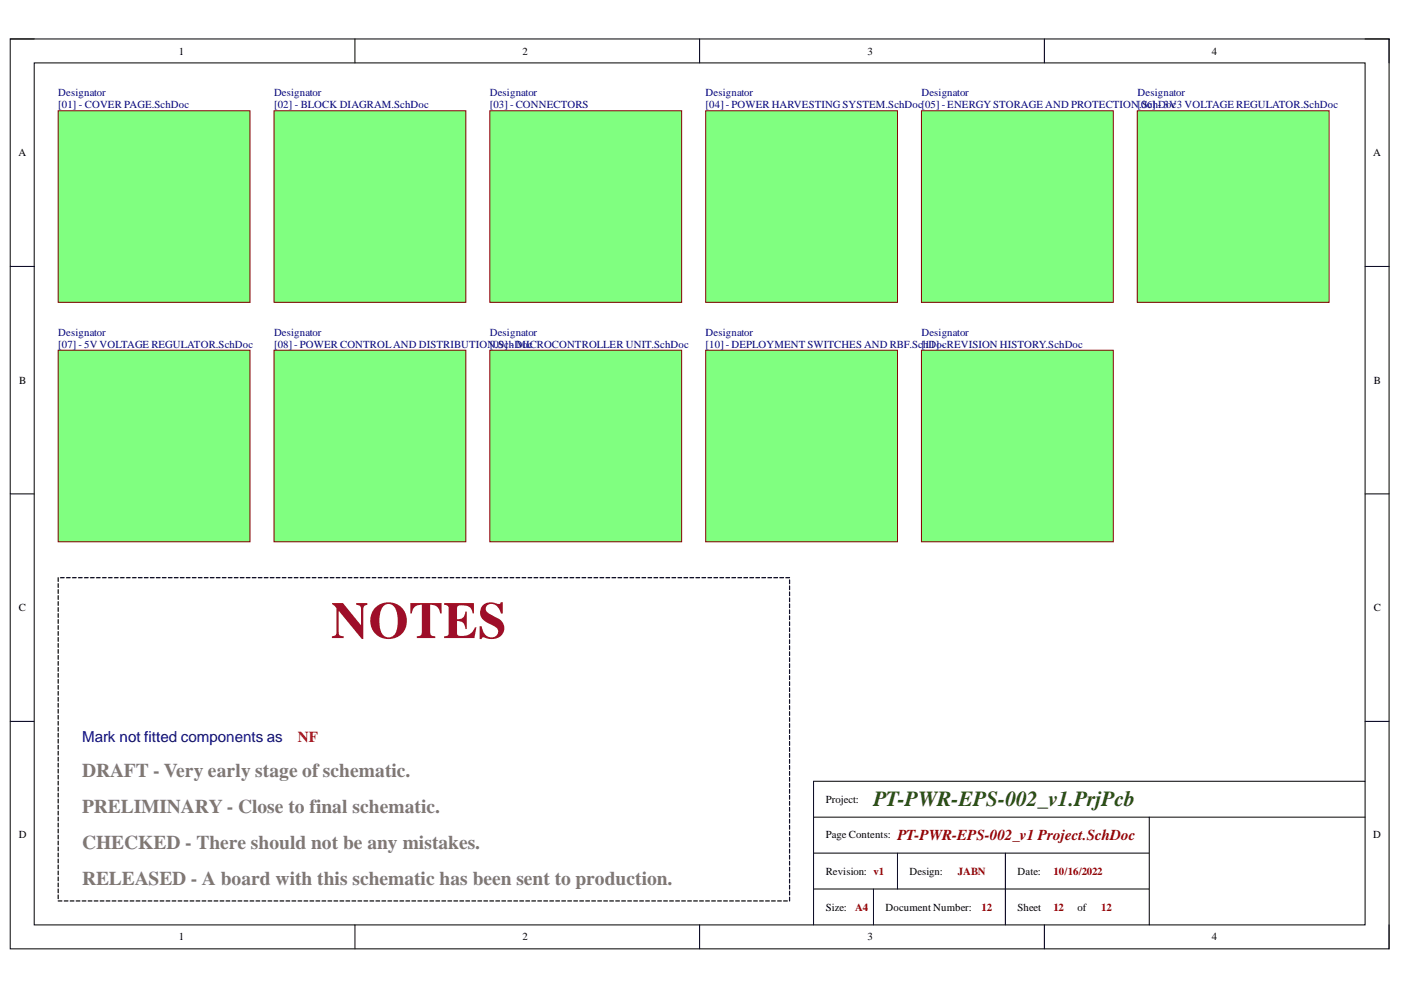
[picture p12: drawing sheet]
<svg xmlns="http://www.w3.org/2000/svg" width="297mm" height="210mm" viewBox="0 0 297 210" stroke-linecap="round" stroke-linejoin="round" font-family="sans-serif">
<defs><g id="words">
<text font-size="11" fill="#9e0e29" x="70.2" y="135.3">NOTES</text>
<text font-size="4.6" fill="#274e13" x="185.2" y="170.9">PT-PWR-EPS-002_v1.PrjPcb</text>
<g font-size="4.1" fill="#827872">
<text x="17.4" y="164.7">DRAFT - Very early stage ofschematic.</text>
<text x="17.4" y="172.4">PRELIMINARY - Close to final schematic.</text>
<text x="17.4" y="180">CHECKED - There should not be any mistakes.</text>
<text x="17.4" y="187.6">RELEASED - A board with this schematic has been sent to production.</text>
</g>
<text font-size="3.2" fill="#000080" x="17.4" y="157.3">Mark not fitted components as</text>
<text font-size="3.2" fill="#f00" x="63.2" y="157.3">NF</text>
<text font-size="3.2" fill="#980000" x="190.3" y="178.1">PT-PWR-EPS-002_v1 Project.SchDoc</text>
<g font-size="2.3">
<text x="37.9" y="11.6">1</text>
<text x="110.8" y="11.6">2</text>
<text x="183.9" y="11.6">3</text>
<text x="256.9" y="11.6">4</text>
<text x="3.9" y="33.1">A</text>
<text x="291.2" y="33.1">A</text>
<text x="4.1" y="81.3">B</text>
<text x="291.3" y="81.3">B</text>
<text x="4" y="129.5">C</text>
<text x="291.3" y="129.5">C</text>
<text x="175.1" y="170.2">Project:</text>
<text x="4" y="177.8">D</text>
<text x="175.1" y="177.8">Page Contents:</text>
<text x="291.2" y="177.8">D</text>
<text x="175.1" y="185.5">Revision: v1</text>
<text x="192.8" y="185.5">Design:</text>
<text x="215.7" y="185.5">Date:</text>
<text x="175.1" y="193.1">Size:</text>
<text x="187.7" y="193.1">Document Number:</text>
<text x="215.7" y="193.1">Sheet</text>
<text x="228.4" y="193.1">of</text>
<text x="37.9" y="199.4">1</text>
<text x="110.8" y="199.4">2</text>
<text x="183.9" y="199.4">3</text>
<text x="256.9" y="199.4">4</text>
</g>
<g font-size="2.3" fill="#000080">
<text x="12.3" y="20.4">Designator</text>
<text x="12.3" y="23">[01] - COVER PAGE.SchDoc</text>
<text x="58.1" y="20.4">Designator</text>
<text x="58.1" y="23">[02] - BLOCK DIAGRAM.SchDoc</text>
<text x="103.9" y="20.4">Designator</text>
<text x="103.9" y="23">[03] - CONNECTORS</text>
<text x="149.6" y="20.4">Designator</text>
<text x="149.6" y="23">[04] - POWER HARVESTINGSYSTEM.SchDoc[05] - ENERGYSTORAGE AND PROTECTION[06] Doc</text>
<text x="195.4" y="20.4">Designator</text>
<text x="241.2" y="20.4">Designator</text>
<text x="241.5" y="23">.Sch- 3V3 VOLTAGE REGULATOR.SchDoc</text>
<text x="12.3" y="71.2">Designator</text>
<text x="58.1" y="71.2">Designator</text>
<text x="103.9" y="71.2">Designator</text>
<text x="149.6" y="71.2">Designator</text>
<text x="195.4" y="71.2">Designator</text>
<text x="12.3" y="73.7">[07] - 5V VOLTAGE REGULATOR.SchDoc</text>
<text x="58.1" y="73.7">[08] - POWER CONTROLAND DISTRIBUTION.SchDoc</text>
<text x="103.9" y="73.7">[09] - MICROCONTROLLER UNIT.SchDoc</text>
<text x="149.6" y="73.7">[10] - DEPLOYMENT SWITCHES AND RBF.SchDo-</text>
<text x="195.4" y="73.7">[11] cREVISION HISTORY.SchDoc</text>
</g>
<g font-size="2.3" fill="#980000">
<text x="203" y="185.5">JABN</text>
<text x="223.3" y="185.5">10/16/2022</text>
<text x="181.3" y="193.1">A4</text>
<text x="208.1" y="193.1">12</text>
<text x="223.3" y="193.1">12</text>
<text x="233.5" y="193.1">12</text>
</g>
</g></defs>
<path d="M2.2 8.3h292.3v192.9h-292.3z" fill="none" stroke="#000" stroke-width=".21"/>
<path d="M7.3 13.3h282.1v182.8h-282.1z" fill-rule="evenodd" fill="#fff"/>
<g fill="none" stroke="#000" stroke-width=".21">
<path d="M2.2 8.3h5.1M7.3 13.3h282.1v182.8h-282.1zM75.3 8.3v5M148.3 8.3v5M221.4 8.3v5M289.4 8.3h5.1v5M2.2 56.5h5.1M289.4 56.5h5.1M2.2 104.7h5.1M289.4 104.7h5.1M2.2 152.9h5.1M289.4 152.9h5.1"/>
<path d="M172.5 173.3h116.9M243.7 173.3v22.8M289.4 165.6h-116.9v30.5M75.3 196.1v5.1M148.3 196.1v5.1M172.5 180.9h71.2M172.5 188.5h71.2M185.2 188.5v7.6M190.3 180.9v7.6M213.2 180.9v15.2M221.4 196.1v5.1M294.5 196.1v5.1"/>
</g>
<path d="M12.3 23.5h40.7v40.6h-40.7z" fill-rule="evenodd" fill="#80ff80"/>
<path d="M12.3 23.5h40.7v40.6h-40.7z" fill="none" stroke="#800000" stroke-width=".21"/>
<path d="M58.1 23.5h40.7v40.6h-40.7z" fill-rule="evenodd" fill="#80ff80"/>
<path d="M58.1 23.5h40.7v40.6h-40.7z" fill="none" stroke="#800000" stroke-width=".21"/>
<path d="M241.1 23.5h40.7v40.6h-40.7z" fill-rule="evenodd" fill="#80ff80"/>
<path d="M241.1 23.5h40.7v40.6h-40.7z" fill="none" stroke="#800000" stroke-width=".21"/>
<path d="M149.6 23.5h40.7v40.6h-40.7z" fill-rule="evenodd" fill="#80ff80"/>
<path d="M149.6 23.5h40.7v40.6h-40.7z" fill="none" stroke="#800000" stroke-width=".21"/>
<g fill="none" stroke="#000" stroke-width=".25">
<path d="M12.3 122.5v.8M12.3 123.8v.8M12.3 125v.8M12.3 126.3v.8M12.3 127.6v.8M12.3 128.8v.8M12.3 130.1v.8M12.3 131.4v.8M12.3 132.6v.8M12.3 133.9v.8M12.3 135.2v.8M12.3 136.4v.8"/>
<path d="M12.3 137.7v.8M12.3 139v.8M12.8 122.5h.8M14.1 122.5h.8M15.4 122.5h.8M16.6 122.5h.8M17.9 122.5h.8M19.2 122.5h.8M20.4 122.5h.8M21.7 122.5h.8M23 122.5h.8M24.3 122.5h.7"/>
<path d="M25.5 122.5h.8M26.8 122.5h.8M28.1 122.5h.8M29.3 122.5h.8M30.6 122.5h.8M31.9 122.5h.8M33.2 122.5h.7M34.4 122.5h.8M35.7 122.5h.8M37 122.5h.8M38.2 122.5h.8M39.5 122.5h.8"/>
<path d="M40.8 122.5h.8M42 122.5h.8M43.3 122.5h.8M44.6 122.5h.8M45.9 122.5h.8M47.1 122.5h.8M48.4 122.5h.8M49.7 122.5h.8M50.9 122.5h.8M52.2 122.5h.8M53.5 122.5h.8M54.8 122.5h.8"/>
<path d="M56 122.5h.8M57.3 122.5h.8M58.6 122.5h.8M59.8 122.5h.8M61.1 122.5h.8M62.4 122.5h.8M63.7 122.5h.7M64.9 122.5h.8M66.2 122.5h.8M67.5 122.5h.8M68.7 122.5h.8M70 122.5h.8"/>
<path d="M71.3 122.5h.8M72.5 122.5h.8M73.8 122.5h.8M75.1 122.5h.8M76.4 122.5h.8M77.6 122.5h.8M78.9 122.5h.8M80.2 122.5h.8M81.5 122.5h.7M82.7 122.5h.8M84 122.5h.8M85.3 122.5h.8"/>
<path d="M86.5 122.5h.8M87.8 122.5h.8M89.1 122.5h.8M90.3 122.5h.8M91.6 122.5h.8M92.9 122.5h.8M94.2 122.5h.8M95.4 122.5h.8M96.7 122.5h.8M98 122.5h.8M99.2 122.5h.8M100.5 122.5h.8"/>
<path d="M101.8 122.5h.8M103.1 122.5h.8M104.3 122.5h.8M105.6 122.5h.8M106.9 122.5h.8M108.1 122.5h.8M109.4 122.5h.8M110.7 122.5h.8M112 122.5h.7M113.2 122.5h.8M114.5 122.5h.8M115.8 122.5h.8"/>
<path d="M117 122.5h.8M118.3 122.5h.8M119.6 122.5h.8M120.8 122.5h.8M122.1 122.5h.8M123.4 122.5h.8M124.7 122.5h.8M125.9 122.5h.8M127.2 122.5h.8M128.5 122.5h.8M129.7 122.5h.8M131 122.5h.8"/>
<path d="M132.3 122.5h.8M133.6 122.5h.8M134.8 122.5h.8M136.1 122.5h.8M137.4 122.5h.8M138.6 122.5h.8M139.9 122.5h.8M141.2 122.5h.8M142.5 122.5h.8M143.7 122.5h.8M145 122.5h.8M146.3 122.5h.8"/>
<path d="M147.5 122.5h.8M148.8 122.5h.8M150.1 122.5h.8M151.4 122.5h.7M152.6 122.5h.8M153.9 122.5h.8M155.2 122.5h.8M156.4 122.5h.8M157.7 122.5h.8M159 122.5h.8M160.3 122.5h.7M161.5 122.5h.8"/>
<path d="M162.8 122.5h.8M164.1 122.5h.8M165.3 122.5h.8M166.6 122.5h.8M167.4 123v.8M167.4 124.2v.8M167.4 125.5v.8M167.4 126.8v.8M167.4 128v.8M167.4 129.3v.8M167.4 130.6v.8M167.4 131.9v.7"/>
<path d="M167.4 133.1v.8M167.4 134.4v.8M167.4 135.7v.7M167.4 136.9v.8M167.4 138.2v.8M167.4 139.5v.8M12.3 140.3v.8M12.3 141.5v.8M12.3 142.8v.8M12.3 144.1v.8M12.3 145.3v.8M12.3 146.6v.8"/>
<path d="M12.3 147.9v.8M12.3 149.1v.8M12.3 150.4v.8M12.3 151.7v.8M12.3 152.9v.8M12.3 154.2v.8M12.3 155.5v.8M12.3 156.8v.8M12.3 158v.8M12.3 159.3v.8M167.4 140.7v.8M167.4 142v.8"/>
<path d="M167.4 143.3v.8M167.4 144.5v.8M167.4 145.8v.8M167.4 147.1v.8M167.4 148.4v.7M167.4 149.6v.8M167.4 150.9v.8M167.4 152.2v.7M167.4 153.4v.8M167.4 154.7v.8M167.4 156v.8M167.4 157.2v.8"/>
<path d="M167.4 158.5v.8M167.4 159.8v.8M12.3 160.6v.8M12.3 161.8v.8M12.3 163.1v.8M12.3 164.4v.8M12.3 165.6v.8M12.3 166.9v.8M12.3 168.2v.8M12.3 169.4v.8M12.3 170.7v.8M12.3 172v.8"/>
<path d="M12.3 173.3v.7M12.3 174.5v.8M12.3 175.8v.8M12.3 177.1v.8M12.3 178.3v.8M12.3 179.6v.8M167.4 161v.8M167.4 162.3v.8M167.4 163.6v.8M167.4 164.9v.7M167.4 166.1v.8M167.4 167.4v.8"/>
<path d="M167.4 168.7v.7M167.4 169.9v.8M167.4 171.2v.8M167.4 172.5v.8M167.4 173.7v.8M167.4 175v.8M167.4 176.3v.8M167.4 177.5v.8M167.4 178.8v.8M12.3 180.9v.8M12.3 182.1v.8M12.3 183.4v.8"/>
<path d="M12.3 184.7v.8M12.3 186v.7M12.3 187.2v.8M12.3 188.5v.8M12.3 189.8v.7M12.3 191h.8M13.6 191h.8M14.9 191h.8M16.2 191h.7M17.4 191h.8M18.7 191h.8M20 191h.8"/>
<path d="M21.2 191h.8M22.5 191h.8M23.8 191h.8M25.1 191h.7M26.3 191h.8M27.6 191h.8M28.9 191h.8M30.1 191h.8M31.4 191h.8M32.7 191h.8M33.9 191h.8M35.2 191h.8"/>
<path d="M36.5 191h.8M37.8 191h.8M39 191h.8M40.3 191h.8M41.6 191h.8M42.8 191h.8M44.1 191h.8M45.4 191h.8M46.7 191h.8M47.9 191h.8M49.2 191h.8M50.5 191h.8"/>
<path d="M51.7 191h.8M53 191h.8M54.3 191h.8M55.6 191h.7M56.8 191h.8M58.1 191h.8M59.4 191h.8M60.6 191h.8M61.9 191h.8M63.2 191h.8M64.5 191h.7M65.7 191h.8"/>
<path d="M67 191h.8M68.3 191h.8M69.5 191h.8M70.8 191h.8M72.1 191h.8M73.4 191h.7M74.6 191h.8M75.9 191h.8M77.2 191h.8M78.4 191h.8M79.7 191h.8M81 191h.8"/>
<path d="M82.2 191h.8M83.5 191h.8M84.8 191h.8M86.1 191h.8M87.3 191h.8M88.6 191h.8M89.9 191h.8M91.1 191h.8M92.4 191h.8M93.7 191h.8M95 191h.8M96.2 191h.8"/>
<path d="M97.5 191h.8M98.8 191h.8M100 191h.8M101.3 191h.8M102.6 191h.8M103.9 191h.7M105.1 191h.8M106.4 191h.8M107.7 191h.8M108.9 191h.8M110.2 191h.8M111.5 191h.8"/>
<path d="M112.8 191h.7M114 191h.8M115.3 191h.8M116.6 191h.8M117.8 191h.8M119.1 191h.8M120.4 191h.8M121.7 191h.7M122.9 191h.8M124.2 191h.8M125.5 191h.8M126.7 191h.8"/>
<path d="M128 191h.8M129.3 191h.8M130.5 191h.8M131.8 191h.8M133.1 191h.8M134.4 191h.8M135.6 191h.8M136.9 191h.8M138.2 191h.8M139.4 191h.8M140.7 191h.8M142 191h.8"/>
<path d="M143.3 191h.8M144.5 191h.8M145.8 191h.8M147.1 191h.8M148.3 191h.8M149.6 191h.8M150.9 191h.8M152.1 191h.8M153.4 191h.8M154.7 191h.8M156 191h.8M157.2 191h.8"/>
<path d="M158.5 191h.8M159.8 191h.8M161.1 191h.7M162.3 191h.8M163.6 191h.8M164.9 191h.8M166.1 191h.8M167.4 180.1v.8M167.4 181.4v.7M167.4 182.6v.8M167.4 183.9v.8M167.4 185.2v.8"/>
<path d="M167.4 186.4v.8M167.4 187.7v.8M167.4 189v.8M167.4 190.2v.8"/>
</g>
<path d="M103.9 23.5h40.6v40.6h-40.6z" fill-rule="evenodd" fill="#80ff80"/>
<path d="M103.9 23.5h40.6v40.6h-40.6z" fill="none" stroke="#800000" stroke-width=".21"/>
<path d="M195.4 23.5h40.6v40.6h-40.6z" fill-rule="evenodd" fill="#80ff80"/>
<path d="M195.4 23.5h40.6v40.6h-40.6z" fill="none" stroke="#800000" stroke-width=".21"/>
<path d="M149.6 74.3h40.7v40.6h-40.7z" fill-rule="evenodd" fill="#80ff80"/>
<path d="M149.6 74.3h40.7v40.6h-40.7z" fill="none" stroke="#800000" stroke-width=".21"/>
<path d="M58.1 74.3h40.7v40.6h-40.7z" fill-rule="evenodd" fill="#80ff80"/>
<path d="M58.1 74.3h40.7v40.6h-40.7z" fill="none" stroke="#800000" stroke-width=".21"/>
<path d="M12.3 74.3h40.7v40.6h-40.7z" fill-rule="evenodd" fill="#80ff80"/>
<path d="M12.3 74.3h40.7v40.6h-40.7z" fill="none" stroke="#800000" stroke-width=".21"/>
<path d="M195.4 74.3h40.6v40.6h-40.6z" fill-rule="evenodd" fill="#80ff80"/>
<path d="M195.4 74.3h40.6v40.6h-40.6z" fill="none" stroke="#800000" stroke-width=".21"/>
<path d="M103.9 74.3h40.6v40.6h-40.6z" fill-rule="evenodd" fill="#80ff80"/>
<path d="M103.9 74.3h40.6v40.6h-40.6z" fill="none" stroke="#800000" stroke-width=".21"/>
<use href="#words"/>
</svg>
